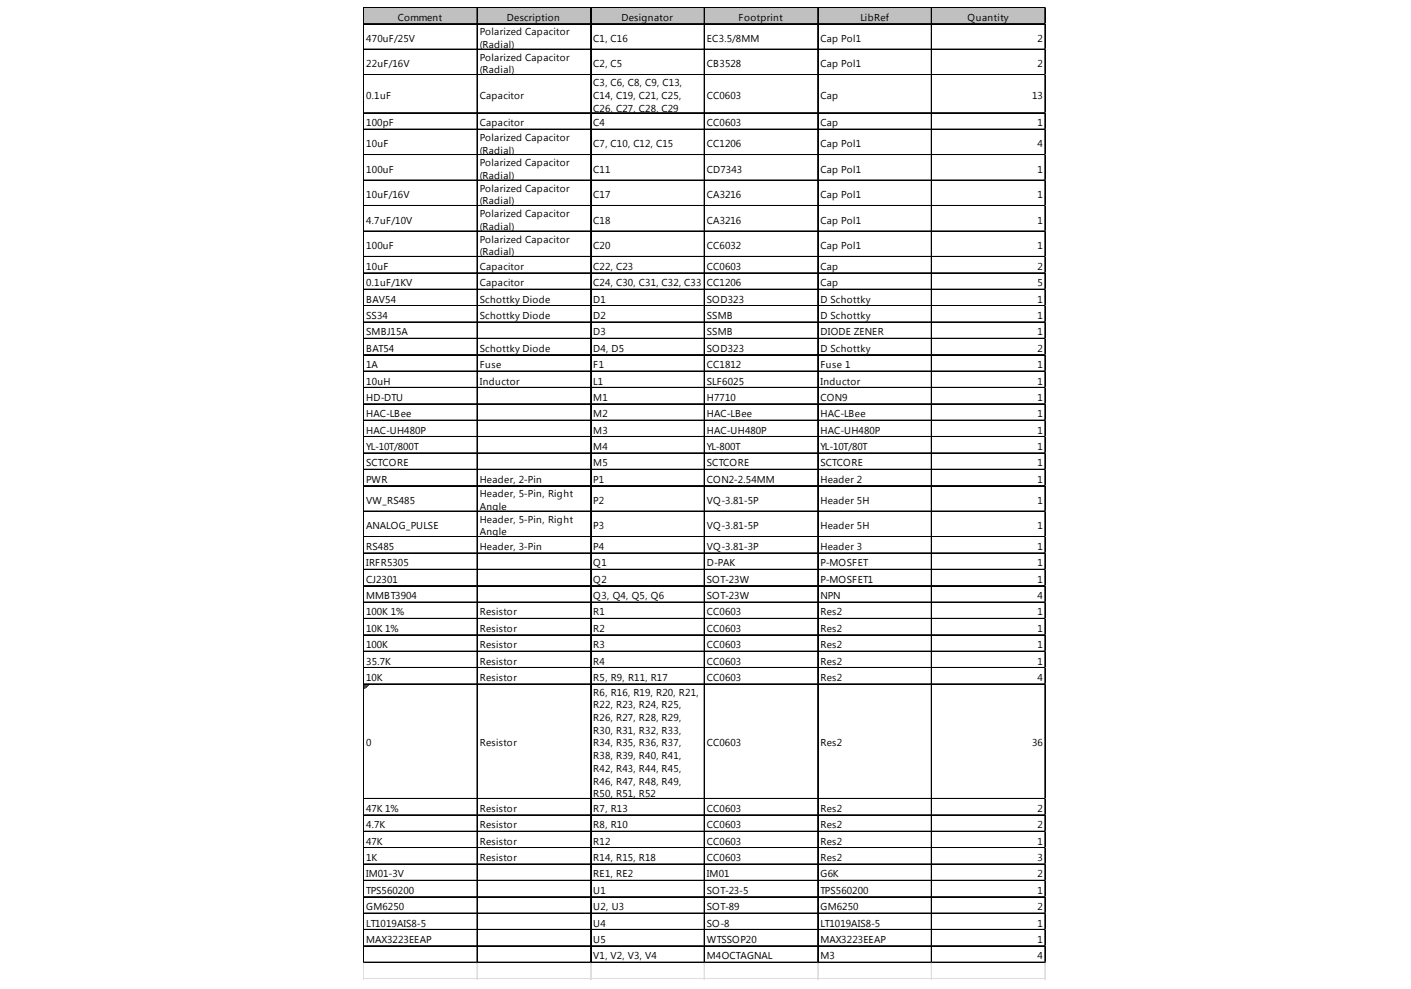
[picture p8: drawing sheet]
<svg xmlns="http://www.w3.org/2000/svg" width="290mm" height="203mm" viewBox="0 0 290 203" stroke-linecap="round" stroke-linejoin="round" font-family="sans-serif">
<defs><g id="words">
<g font-size="2.1">
<text x="81.8" y="4.3">Comment</text>
<text x="104.2" y="4.3">Description</text>
<text x="127.7" y="4.3">Designator</text>
<text x="151.8" y="4.3">Footprint</text>
<text x="176.8" y="4.3">LibRef</text>
<text x="198.9" y="4.3">Quantity</text>
<text x="75.2" y="8.6">470uF/25V</text>
<text x="98.6" y="7.2">Polarized Capacitor</text>
<text x="98.6" y="9.9">(Radial)</text>
<text x="121.9" y="8.6">C1, C16</text>
<text x="145.3" y="8.6">EC3.5/8MM</text>
<text x="168.6" y="8.6">Cap Pol1</text>
<text x="213.2" y="8.6">2</text>
<text x="75.2" y="13.8">22uF/16V</text>
<text x="98.6" y="12.5">Polarized Capacitor</text>
<text x="98.6" y="15.1">(Radial)</text>
<text x="121.9" y="13.8">C2, C5</text>
<text x="121.9" y="17.7">C3, C6, C8, C9, C13,</text>
<text x="145.3" y="13.8">CB3528</text>
<text x="168.6" y="13.8">Cap Pol1</text>
<text x="213.2" y="13.8">2</text>
<text x="75.2" y="20.3">0.1uF</text>
<text x="98.6" y="20.3">Capacitor</text>
<text x="121.9" y="20.3">C14, C19, C21, C25,</text>
<text x="121.9" y="22.9">C26, C27, C28, C29</text>
<text x="145.3" y="20.3">CC0603</text>
<text x="168.6" y="20.3">Cap</text>
<text x="212.1" y="20.3">13</text>
<text x="75.2" y="25.9">100pF</text>
<text x="98.6" y="25.9">Capacitor</text>
<text x="98.6" y="28.9">Polarized Capacitor</text>
<text x="121.9" y="25.9">C4</text>
<text x="145.3" y="25.9">CC0603</text>
<text x="168.6" y="25.9">Cap</text>
<text x="213.2" y="25.9">1</text>
<text x="75.2" y="30.2">10uF</text>
<text x="75.2" y="35.5">100uF</text>
<text x="98.6" y="31.5">(Radial)</text>
<text x="98.6" y="34.2">Polarized Capacitor</text>
<text x="121.9" y="30.2">C7, C10, C12, C15</text>
<text x="121.9" y="35.5">C11</text>
<text x="145.3" y="30.2">CC1206</text>
<text x="145.3" y="35.5">CD7343</text>
<text x="168.6" y="30.2">Cap Pol1</text>
<text x="168.6" y="35.5">Cap Pol1</text>
<text x="213.2" y="30.2">4</text>
<text x="213.2" y="35.5">1</text>
<text x="75.2" y="40.7">10uF/16V</text>
<text x="98.6" y="36.8">(Radial)</text>
<text x="98.6" y="39.4">Polarized Capacitor</text>
<text x="121.9" y="40.7">C17</text>
<text x="145.3" y="40.7">CA3216</text>
<text x="168.6" y="40.7">Cap Pol1</text>
<text x="213.2" y="40.7">1</text>
<text x="75.2" y="45.9">4.7uF/10V</text>
<text x="98.6" y="42">(Radial)</text>
<text x="98.6" y="44.6">Polarized Capacitor</text>
<text x="98.6" y="47.2">(Radial)</text>
<text x="121.9" y="45.9">C18</text>
<text x="145.3" y="45.9">CA3216</text>
<text x="168.6" y="45.9">Cap Pol1</text>
<text x="213.2" y="45.9">1</text>
<text x="75.2" y="51.2">100uF</text>
<text x="98.6" y="49.9">Polarized Capacitor</text>
<text x="98.6" y="52.5">(Radial)</text>
<text x="121.9" y="51.2">C20</text>
<text x="145.3" y="51.2">CC6032</text>
<text x="168.6" y="51.2">Cap Pol1</text>
<text x="213.2" y="51.2">1</text>
<text x="75.2" y="55.5">10uF</text>
<text x="75.2" y="58.8">0.1uF/1KV</text>
<text x="98.6" y="55.5">Capacitor</text>
<text x="98.6" y="58.8">Capacitor</text>
<text x="121.9" y="55.5">C22, C23</text>
<text x="121.9" y="58.8">C24, C30, C31, C32, C33</text>
<text x="145.3" y="55.5">CC0603</text>
<text x="145.3" y="58.8">CC1206</text>
<text x="168.6" y="55.5">Cap</text>
<text x="168.6" y="58.8">Cap</text>
<text x="213.2" y="55.5">2</text>
<text x="213.2" y="58.8">5</text>
<text x="75.2" y="62.2">BAV54</text>
<text x="75.2" y="65.5">SS34</text>
<text x="98.6" y="62.2">Schottky Diode</text>
<text x="98.6" y="65.5">Schottky Diode</text>
<text x="121.9" y="62.2">D1</text>
<text x="121.9" y="65.5">D2</text>
<text x="145.3" y="62.2">SOD323</text>
<text x="145.3" y="65.5">SSMB</text>
<text x="168.6" y="62.2">D Schottky</text>
<text x="168.6" y="65.5">D Schottky</text>
<text x="213.2" y="62.2">1</text>
<text x="213.2" y="65.5">1</text>
<text x="75.2" y="68.9">SMBJ15A</text>
<text x="121.9" y="68.9">D3</text>
<text x="145.3" y="68.9">SSMB</text>
<text x="168.6" y="68.9">DIODE ZENER</text>
<text x="213.2" y="68.9">1</text>
<text x="75.2" y="72.3">BAT54</text>
<text x="75.2" y="75.6">1A</text>
<text x="98.6" y="72.3">Schottky Diode</text>
<text x="98.6" y="75.6">Fuse</text>
<text x="121.9" y="72.3">D4, D5</text>
<text x="121.9" y="75.6">F1</text>
<text x="145.3" y="72.3">SOD323</text>
<text x="145.3" y="75.6">CC1812</text>
<text x="168.6" y="72.3">D Schottky</text>
<text x="168.6" y="75.6">Fuse 1</text>
<text x="213.2" y="72.3">2</text>
<text x="213.2" y="75.6">1</text>
<text x="75.2" y="79">10uH</text>
<text x="75.2" y="82.4">HD-DTU</text>
<text x="98.6" y="79">Inductor</text>
<text x="121.9" y="79">L1</text>
<text x="121.9" y="82.4">M1</text>
<text x="145.3" y="79">SLF6025</text>
<text x="145.3" y="82.4">H7710</text>
<text x="168.6" y="79">Inductor</text>
<text x="168.6" y="82.4">CON9</text>
<text x="213.2" y="79">1</text>
<text x="213.2" y="82.4">1</text>
<text x="75.2" y="85.7">HAC-LBee</text>
<text x="75.2" y="89.1">HAC-UH480P</text>
<text x="121.9" y="85.7">M2</text>
<text x="121.9" y="89.1">M3</text>
<text x="145.3" y="85.7">HAC-LBee</text>
<text x="145.3" y="89.1">HAC-UH480P</text>
<text x="168.6" y="85.7">HAC-LBee</text>
<text x="168.6" y="89.1">HAC-UH480P</text>
<text x="213.2" y="85.7">1</text>
<text x="213.2" y="89.1">1</text>
<text x="75.2" y="92.5">YL-10T/800T</text>
<text x="75.2" y="95.8">SCTCORE</text>
<text x="121.9" y="92.5">M4</text>
<text x="121.9" y="95.8">M5</text>
<text x="145.3" y="92.5">YL-800T</text>
<text x="145.3" y="95.8">SCTCORE</text>
<text x="168.6" y="92.5">YL-10T/80T</text>
<text x="168.6" y="95.8">SCTCORE</text>
<text x="213.2" y="92.5">1</text>
<text x="213.2" y="95.8">1</text>
<text x="75.2" y="99.2">PWR</text>
<text x="98.6" y="99.2">Header, 2-Pin</text>
<text x="121.9" y="99.2">P1</text>
<text x="145.3" y="99.2">CON2-2.54MM</text>
<text x="168.6" y="99.2">Header 2</text>
<text x="213.2" y="99.2">1</text>
<text x="75.2" y="103.5">VW_RS485</text>
<text x="98.6" y="102.2">Header, 5-Pin, Right</text>
<text x="98.6" y="104.8">Angle</text>
<text x="98.6" y="107.4">Header, 5-Pin, Right</text>
<text x="121.9" y="103.5">P2</text>
<text x="145.3" y="103.5">VQ-3.81-5P</text>
<text x="168.6" y="103.5">Header 5H</text>
<text x="213.2" y="103.5">1</text>
<text x="75.2" y="108.7">ANALOG_PULSE</text>
<text x="75.2" y="113">RS485</text>
<text x="98.6" y="110">Angle</text>
<text x="98.6" y="113">Header, 3-Pin</text>
<text x="121.9" y="108.7">P3</text>
<text x="121.9" y="113">P4</text>
<text x="145.3" y="108.7">VQ-3.81-5P</text>
<text x="145.3" y="113">VQ-3.81-3P</text>
<text x="168.6" y="108.7">Header 5H</text>
<text x="168.6" y="113">Header 3</text>
<text x="213.2" y="108.7">1</text>
<text x="213.2" y="113">1</text>
<text x="75.2" y="116.4">IRFR5305</text>
<text x="75.2" y="119.7">CJ2301</text>
<text x="121.9" y="116.4">Q1</text>
<text x="121.9" y="119.7">Q2</text>
<text x="145.3" y="116.4">D-PAK</text>
<text x="145.3" y="119.7">SOT-23W</text>
<text x="168.6" y="116.4">P-MOSFET</text>
<text x="168.6" y="119.7">P-MOSFET1</text>
<text x="213.2" y="116.4">1</text>
<text x="213.2" y="119.7">1</text>
<text x="75.2" y="123.1">MMBT3904</text>
<text x="121.9" y="123.1">Q3, Q4, Q5, Q6</text>
<text x="145.3" y="123.1">SOT-23W</text>
<text x="168.6" y="123.1">NPN</text>
<text x="213.2" y="123.1">4</text>
<text x="75.2" y="126.5">100K 1%</text>
<text x="75.2" y="129.8">10K 1%</text>
<text x="98.6" y="126.5">Resistor</text>
<text x="98.6" y="129.8">Resistor</text>
<text x="121.9" y="126.5">R1</text>
<text x="121.9" y="129.8">R2</text>
<text x="145.3" y="126.5">CC0603</text>
<text x="145.3" y="129.8">CC0603</text>
<text x="168.6" y="126.5">Res2</text>
<text x="168.6" y="129.8">Res2</text>
<text x="213.2" y="126.5">1</text>
<text x="213.2" y="129.8">1</text>
<text x="75.2" y="133.2">100K</text>
<text x="75.2" y="136.6">35.7K</text>
<text x="98.6" y="133.2">Resistor</text>
<text x="98.6" y="136.6">Resistor</text>
<text x="121.9" y="133.2">R3</text>
<text x="121.9" y="136.6">R4</text>
<text x="145.3" y="133.2">CC0603</text>
<text x="145.3" y="136.6">CC0603</text>
<text x="168.6" y="133.2">Res2</text>
<text x="168.6" y="136.6">Res2</text>
<text x="213.2" y="133.2">1</text>
<text x="213.2" y="136.6">1</text>
<text x="75.2" y="139.9">10K</text>
<text x="98.6" y="139.9">Resistor</text>
<text x="121.9" y="139.9">R5, R9, R11, R17</text>
<text x="121.9" y="142.9">R6, R16, R19, R20, R21,</text>
<text x="145.3" y="139.9">CC0603</text>
<text x="168.6" y="139.9">Res2</text>
<text x="213.2" y="139.9">4</text>
<text x="121.9" y="145.5">R22, R23, R24, R25,</text>
<text x="121.9" y="148.1">R26, R27, R28, R29,</text>
<text x="75.2" y="153.4">0</text>
<text x="98.6" y="153.4">Resistor</text>
<text x="121.9" y="150.8">R30, R31, R32, R33,</text>
<text x="121.9" y="153.4">R34, R35, R36, R37,</text>
<text x="121.9" y="156">R38, R39, R40, R41,</text>
<text x="145.3" y="153.4">CC0603</text>
<text x="168.6" y="153.4">Res2</text>
<text x="212.1" y="153.4">36</text>
<text x="121.9" y="158.6">R42, R43, R44, R45,</text>
<text x="121.9" y="161.2">R46, R47, R48, R49,</text>
<text x="75.2" y="166.8">47K 1%</text>
<text x="98.6" y="166.8">Resistor</text>
<text x="121.9" y="163.8">R50, R51, R52</text>
<text x="121.9" y="166.8">R7, R13</text>
<text x="145.3" y="166.8">CC0603</text>
<text x="168.6" y="166.8">Res2</text>
<text x="213.2" y="166.8">2</text>
<text x="75.2" y="170.2">4.7K</text>
<text x="75.2" y="173.5">47K</text>
<text x="98.6" y="170.2">Resistor</text>
<text x="98.6" y="173.5">Resistor</text>
<text x="121.9" y="170.2">R8, R10</text>
<text x="121.9" y="173.5">R12</text>
<text x="145.3" y="170.2">CC0603</text>
<text x="145.3" y="173.5">CC0603</text>
<text x="168.6" y="170.2">Res2</text>
<text x="168.6" y="173.5">Res2</text>
<text x="213.2" y="170.2">2</text>
<text x="213.2" y="173.5">1</text>
<text x="75.2" y="176.9">1K</text>
<text x="98.6" y="176.9">Resistor</text>
<text x="121.9" y="176.9">R14, R15, R18</text>
<text x="145.3" y="176.9">CC0603</text>
<text x="168.6" y="176.9">Res2</text>
<text x="213.2" y="176.9">3</text>
<text x="75.2" y="180.3">IM01-3V</text>
<text x="75.2" y="183.6">TPS560200</text>
<text x="121.9" y="180.3">RE1, RE2</text>
<text x="121.9" y="183.6">U1</text>
<text x="145.3" y="180.3">IM01</text>
<text x="145.3" y="183.6">SOT-23-5</text>
<text x="168.6" y="180.3">G6K</text>
<text x="168.6" y="183.6">TPS560200</text>
<text x="213.2" y="180.3">2</text>
<text x="213.2" y="183.6">1</text>
<text x="75.2" y="187">GM6250</text>
<text x="75.2" y="190.4">LT1019AIS8-5</text>
<text x="121.9" y="187">U2, U3</text>
<text x="121.9" y="190.4">U4</text>
<text x="145.3" y="187">SOT-89</text>
<text x="145.3" y="190.4">SO-8</text>
<text x="168.6" y="187">GM6250</text>
<text x="168.6" y="190.4">LT1019AIS8-5</text>
<text x="213.2" y="187">2</text>
<text x="213.2" y="190.4">1</text>
<text x="75.2" y="193.7">MAX3223EEAP</text>
<text x="121.9" y="193.7">U5</text>
<text x="121.9" y="197.1">V1, V2, V3, V4</text>
<text x="145.3" y="193.7">WTSSOP20</text>
<text x="145.3" y="197.1">M4OCTAGNAL</text>
<text x="168.6" y="193.7">MAX3223EEAP</text>
<text x="168.6" y="197.1">M3</text>
<text x="213.2" y="193.7">1</text>
<text x="213.2" y="197.1">4</text>
</g>
</g></defs>
<path d="M74.8 1.6h140.1v3.4h-140.1z" fill="#c0c0c0"/>
<path d="M74.9 140.7h.9" fill="none" stroke="#008000" stroke-width=".21"/>
<path d="M74.9 140.7h.9v.2h-.9z" fill="#008000"/>
<path d="M74.9 140.9h.7" fill="none" stroke="#008000" stroke-width=".21"/>
<path d="M74.9 140.9h.7v.2h-.7z" fill="#008000"/>
<path d="M74.9 141.1h.5" fill="none" stroke="#008000" stroke-width=".21"/>
<path d="M74.9 141.1h.5v.1h-.5z" fill="#008000"/>
<path d="M74.9 141.2h.3" fill="none" stroke="#008000" stroke-width=".21"/>
<path d="M74.9 141.2h.3v.2h-.3z" fill="#008000"/>
<path d="M74.9 141.4h.2" fill="none" stroke="#008000" stroke-width=".21"/>
<path d="M74.9 141.4h.2v.2h-.2z" fill="#008000"/>
<g fill="none" stroke="#000" stroke-width=".21">
<path d="M74.7 1.5v196.4M74.8 1.5v196.4M74.9 1.5h140M74.9 1.6h140M74.9 4.8h140M74.9 4.9h140M74.9 10.1h140M74.9 10.2h140M74.9 15.3h140M74.9 15.4h140M98 1.7v196.2M98.1 1.7v196.2"/>
<path d="M121.4 1.7v196.2M121.5 1.7v196.2M144.7 1.7v196.2M144.8 1.7v196.2M168 1.7v196.2M168.1 1.7v196.2M191.4 1.7v196.2M191.5 1.7v196.2M214.7 1.7v196.2M214.8 1.7v196.2M74.9 23.2h140M74.9 26.5h140"/>
<path d="M74.9 26.6h140M74.9 31.8h140M74.9 37h140M74.9 37.1h140M74.9 42.2h140M74.9 42.3h140M74.9 47.4h140M74.9 47.5h140M74.9 52.7h140M74.9 52.8h140M74.9 56h140M74.9 56.1h140"/>
<path d="M74.9 59.4h140M74.9 59.5h140M74.9 62.8h140M74.9 62.9h140M74.9 66.1h140M74.9 66.2h140M74.9 69.5h140M74.9 69.6h140M74.9 72.9h140M74.9 73h140M74.9 76.2h140M74.9 76.3h140"/>
<path d="M74.9 79.6h140M74.9 79.7h140M74.9 82.9h140M74.9 83h140M74.9 86.3h140M74.9 86.4h140M74.9 89.7h140M74.9 89.8h140M74.9 93h140M74.9 93.1h140M74.9 96.4h140M74.9 96.5h140"/>
<path d="M74.9 99.8h140M74.9 99.9h140M74.9 105h140M74.9 105.1h140M74.9 110.2h140M74.9 110.3h140M74.9 113.6h140M74.9 113.7h140M74.9 117h140M74.9 120.3h140M74.9 120.4h140M74.9 123.7h140"/>
<path d="M74.9 123.8h140M74.9 127h140M74.9 127.1h140M74.9 130.4h140M74.9 130.5h140M74.9 133.8h140M74.9 133.9h140M74.9 137.1h140M74.9 137.2h140M74.9 140.5h140M74.9 140.6h140M74.9 164h140"/>
<path d="M74.9 164.1h140M74.9 167.4h140M74.9 167.5h140M74.9 170.8h140M74.9 170.9h140M74.9 174.1h140M74.9 174.2h140M74.9 177.5h140M74.9 177.6h140M74.9 180.9h140M74.9 181h140M74.9 184.2h140"/>
<path d="M74.9 184.3h140M74.9 187.6h140M74.9 187.7h140M74.9 190.9h140M74.9 191h140M74.9 194.3h140M74.9 194.4h140M74.9 197.7h140M74.9 197.8h140"/>
</g>
<g fill="none" stroke="#dadcdd" stroke-width=".21">
<path d="M214.9 1.5h.1M74.7 197.9v3.4M74.8 197.9v3.4M98 197.9v3.4M98.1 197.9v3.4M121.4 197.9v3.4M121.5 197.9v3.4M144.7 197.9v3.4M144.8 197.9v3.4M168 197.9v3.4M168.1 197.9v3.4M191.4 197.9v3.4"/>
<path d="M191.5 197.9v3.4M214.7 197.9v3.4M214.8 197.9v3.4"/>
</g>
<path d="M214.9 1.5v.2z" fill="#dadcdd"/>
<path d="M214.9 4.8h.1" fill="none" stroke="#dadcdd" stroke-width=".21"/>
<path d="M214.9 4.8v.2z" fill="#dadcdd"/>
<path d="M214.9 10.1h.1" fill="none" stroke="#dadcdd" stroke-width=".21"/>
<path d="M214.9 10.1v.2z" fill="#dadcdd"/>
<path d="M214.9 15.3h.1" fill="none" stroke="#dadcdd" stroke-width=".21"/>
<path d="M214.9 15.3v.2z" fill="#dadcdd"/>
<path d="M214.9 23.2h.1" fill="none" stroke="#dadcdd" stroke-width=".21"/>
<path d="M214.9 23.2v.1z" fill="#dadcdd"/>
<path d="M214.9 26.5h.1" fill="none" stroke="#dadcdd" stroke-width=".21"/>
<path d="M214.9 26.5v.2z" fill="#dadcdd"/>
<path d="M214.9 31.8h.1" fill="none" stroke="#dadcdd" stroke-width=".21"/>
<path d="M214.9 31.8v.1z" fill="#dadcdd"/>
<path d="M214.9 37h.1" fill="none" stroke="#dadcdd" stroke-width=".21"/>
<path d="M214.9 37v.2z" fill="#dadcdd"/>
<path d="M214.9 42.2h.1" fill="none" stroke="#dadcdd" stroke-width=".21"/>
<path d="M214.9 42.2v.2z" fill="#dadcdd"/>
<path d="M214.9 47.4h.1" fill="none" stroke="#dadcdd" stroke-width=".21"/>
<path d="M214.9 47.4v.2z" fill="#dadcdd"/>
<path d="M214.9 52.7h.1" fill="none" stroke="#dadcdd" stroke-width=".21"/>
<path d="M214.9 52.7v.2z" fill="#dadcdd"/>
<path d="M214.9 56h.1" fill="none" stroke="#dadcdd" stroke-width=".21"/>
<path d="M214.9 56v.2z" fill="#dadcdd"/>
<path d="M214.9 59.4h.1" fill="none" stroke="#dadcdd" stroke-width=".21"/>
<path d="M214.9 59.4v.2z" fill="#dadcdd"/>
<path d="M214.9 62.8h.1" fill="none" stroke="#dadcdd" stroke-width=".21"/>
<path d="M214.9 62.8v.2z" fill="#dadcdd"/>
<path d="M214.9 66.1h.1" fill="none" stroke="#dadcdd" stroke-width=".21"/>
<path d="M214.9 66.1v.2z" fill="#dadcdd"/>
<path d="M214.9 69.5h.1" fill="none" stroke="#dadcdd" stroke-width=".21"/>
<path d="M214.9 69.5v.2z" fill="#dadcdd"/>
<path d="M214.9 72.9h.1" fill="none" stroke="#dadcdd" stroke-width=".21"/>
<path d="M214.9 72.9v.1z" fill="#dadcdd"/>
<path d="M214.9 76.2h.1" fill="none" stroke="#dadcdd" stroke-width=".21"/>
<path d="M214.9 76.2v.2z" fill="#dadcdd"/>
<path d="M214.9 79.6h.1" fill="none" stroke="#dadcdd" stroke-width=".21"/>
<path d="M214.9 79.6v.2z" fill="#dadcdd"/>
<path d="M214.9 82.9h.1" fill="none" stroke="#dadcdd" stroke-width=".21"/>
<path d="M214.9 82.9v.2z" fill="#dadcdd"/>
<path d="M214.9 86.3h.1" fill="none" stroke="#dadcdd" stroke-width=".21"/>
<path d="M214.9 86.3v.2z" fill="#dadcdd"/>
<path d="M214.9 89.7h.1" fill="none" stroke="#dadcdd" stroke-width=".21"/>
<path d="M214.9 89.7v.2z" fill="#dadcdd"/>
<path d="M214.9 93h.1" fill="none" stroke="#dadcdd" stroke-width=".21"/>
<path d="M214.9 93v.2z" fill="#dadcdd"/>
<path d="M214.9 96.4h.1" fill="none" stroke="#dadcdd" stroke-width=".21"/>
<path d="M214.9 96.4v.2z" fill="#dadcdd"/>
<path d="M214.9 99.8h.1" fill="none" stroke="#dadcdd" stroke-width=".21"/>
<path d="M214.9 99.8v.2z" fill="#dadcdd"/>
<path d="M214.9 105h.1" fill="none" stroke="#dadcdd" stroke-width=".21"/>
<path d="M214.9 105v.2z" fill="#dadcdd"/>
<path d="M214.9 110.2h.1" fill="none" stroke="#dadcdd" stroke-width=".21"/>
<path d="M214.9 110.2v.2z" fill="#dadcdd"/>
<path d="M214.9 113.6h.1" fill="none" stroke="#dadcdd" stroke-width=".21"/>
<path d="M214.9 113.6v.2z" fill="#dadcdd"/>
<path d="M214.9 117h.1" fill="none" stroke="#dadcdd" stroke-width=".21"/>
<path d="M214.9 117v.1z" fill="#dadcdd"/>
<path d="M214.9 120.3h.1" fill="none" stroke="#dadcdd" stroke-width=".21"/>
<path d="M214.9 120.3v.2z" fill="#dadcdd"/>
<path d="M214.9 123.7h.1" fill="none" stroke="#dadcdd" stroke-width=".21"/>
<path d="M214.9 123.7v.2z" fill="#dadcdd"/>
<path d="M214.9 127h.1" fill="none" stroke="#dadcdd" stroke-width=".21"/>
<path d="M214.9 127v.2z" fill="#dadcdd"/>
<path d="M214.9 130.4h.1" fill="none" stroke="#dadcdd" stroke-width=".21"/>
<path d="M214.9 130.4v.2z" fill="#dadcdd"/>
<path d="M214.9 133.8h.1" fill="none" stroke="#dadcdd" stroke-width=".21"/>
<path d="M214.9 133.8v.2z" fill="#dadcdd"/>
<path d="M214.9 137.1h.1" fill="none" stroke="#dadcdd" stroke-width=".21"/>
<path d="M214.9 137.1v.2z" fill="#dadcdd"/>
<path d="M214.9 140.5h.1" fill="none" stroke="#dadcdd" stroke-width=".21"/>
<path d="M214.9 140.5v.2z" fill="#dadcdd"/>
<path d="M214.9 164h.1" fill="none" stroke="#dadcdd" stroke-width=".21"/>
<path d="M214.9 164v.2z" fill="#dadcdd"/>
<path d="M214.9 167.4h.1" fill="none" stroke="#dadcdd" stroke-width=".21"/>
<path d="M214.9 167.4v.2z" fill="#dadcdd"/>
<path d="M214.9 170.8h.1" fill="none" stroke="#dadcdd" stroke-width=".21"/>
<path d="M214.9 170.8v.2z" fill="#dadcdd"/>
<path d="M214.9 174.1h.1" fill="none" stroke="#dadcdd" stroke-width=".21"/>
<path d="M214.9 174.1v.2z" fill="#dadcdd"/>
<path d="M214.9 177.5h.1" fill="none" stroke="#dadcdd" stroke-width=".21"/>
<path d="M214.9 177.5v.2z" fill="#dadcdd"/>
<path d="M214.9 180.9h.1" fill="none" stroke="#dadcdd" stroke-width=".21"/>
<path d="M214.9 180.9v.1z" fill="#dadcdd"/>
<path d="M214.9 184.2h.1" fill="none" stroke="#dadcdd" stroke-width=".21"/>
<path d="M214.9 184.2v.2z" fill="#dadcdd"/>
<path d="M214.9 187.6h.1" fill="none" stroke="#dadcdd" stroke-width=".21"/>
<path d="M214.9 187.6v.2z" fill="#dadcdd"/>
<path d="M214.9 190.9h.1" fill="none" stroke="#dadcdd" stroke-width=".21"/>
<path d="M214.9 190.9v.2z" fill="#dadcdd"/>
<path d="M214.9 194.3h.1" fill="none" stroke="#dadcdd" stroke-width=".21"/>
<path d="M214.9 194.3v.2z" fill="#dadcdd"/>
<path d="M214.9 197.7h.1" fill="none" stroke="#dadcdd" stroke-width=".21"/>
<path d="M214.9 197.7v.2z" fill="#dadcdd"/>
<path d="M74.7 201h140.2M74.7 201.1h140.2" fill="none" stroke="#dadcdd" stroke-width=".21"/>
<use href="#words"/>
</svg>
